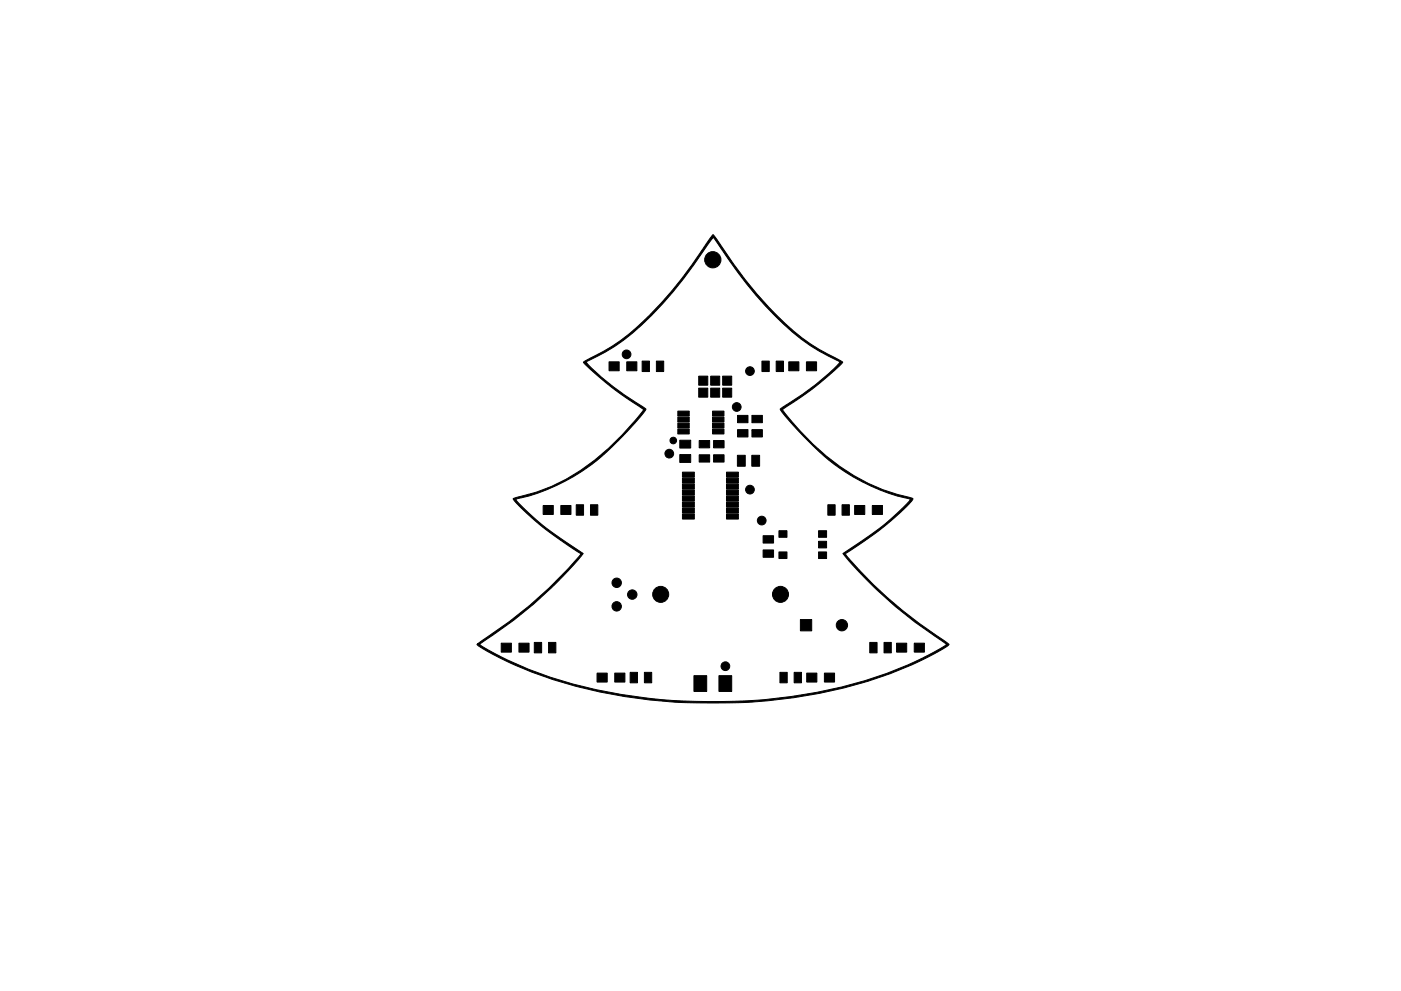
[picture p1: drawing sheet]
<svg xmlns="http://www.w3.org/2000/svg" width="297mm" height="210mm" viewBox="0 0 297 210" stroke-linecap="round" stroke-linejoin="round" font-family="sans-serif">
<g fill="#000" stroke="#000" stroke-width=".21">
<path d="M123.7 76.8l.5-.3a43 43 0 0 0 13.6-9.7 107.2 107.2 0 0 0 12.9-16.4l.5-.6 .8 1.1a87.2 87.2 0 0 0 18.1 20.8 59.4 59.4 0 0 0 8.2 4.9l.4 .2a69.4 69.4 0 0 1-12.8 10.1l.4 .6a58.8 58.8 0 0 0 14.8 13.4 43.6 43.6 0 0 0 12.4 4.8v.3a66.1 66.1 0 0 1-14.2 11.5l.7 1a100.5 100.5 0 0 0 21.2 18.2l-.1 .2a52.6 52.6 0 0 1-7.9 4.2 104.8 104.8 0 0 1-41.5 8 104 104 0 0 1-42.6-8 38.8 38.8 0 0 1-8-4.4h.6l1.8 1.2a80.8 80.8 0 0 0 28.3 9.5 121.2 121.2 0 0 0 51.6-3 73.6 73.6 0 0 0 16.7-7.2l.6-.5-1.1-.8a92.8 92.8 0 0 1-20.3-17.7l-.6-.8 4.4-2.9a48.8 48.8 0 0 0 9.9-8.6 42.8 42.8 0 0 1-22.7-13.4 39.9 39.9 0 0 1-4.9-5.7l.5-.4a53.3 53.3 0 0 0 12.1-9.5v-.2a44.5 44.5 0 0 1-13.6-9.6 115.9 115.9 0 0 1-13-16.5l-.1-.2-.2 .1-1.1 1.5a82.7 82.7 0 0 1-17.9 20.2 51.6 51.6 0 0 1-7.7 4.5l.1 .4a67.2 67.2 0 0 0 12.5 9.7 62.9 62.9 0 0 1-13.7 13.3 40.4 40.4 0 0 1-14 5.8 50.5 50.5 0 0 0 11 9.3l3.4 2.2-2.1 2.5a94.5 94.5 0 0 1-19 16.2 1.58 1.58 0 0 1-1.4 .6l.4-.4a93.5 93.5 0 0 0 21.5-18.7 66.9 66.9 0 0 1-14.3-11.7 1.56 1.56 0 0 1 1.3-.5 38.9 38.9 0 0 0 19-10.3 64 64 0 0 0 7.2-7.9l.2-.3a70.6 70.6 0 0 1-12.8-10.1zM129.1 76.8h2.2v1.9h-2.2zM132.9 76.8h2.1v1.9h-2.1zM136.1 76.6h1.6v2.2h-1.6zM139.2 76.6h1.5v2.2h-1.5zM148.1 79.8h2v1.9h-2zM150.7 79.8h1.9v1.9h-1.9zM153.2 79.8h1.9v1.9h-1.9zM161.5 76.6h1.6v2.2h-1.6zM164.6 76.6h1.5v2.2h-1.5zM167.2 76.8h2.2v1.9h-2.2zM171 76.8h2.1v1.9h-2.1z"/>
<path d="M143.7 87.2h2.4v1.1h-2.4zM143.7 88.5h2.4v1h-2.4zM143.7 89.8h2.4v1h-2.4zM143.7 91h2.4v1.1h-2.4zM144.1 93.4h2.3v1.7h-2.3zM144.1 96.4h2.3v1.7h-2.3zM148.1 82.3h2v2h-2zM148.2 96.5h2.3v1.5h-2.3zM148.2 93.5h2.3v1.5h-2.3zM151.1 91h2.4v1.1h-2.4zM151.1 89.8h2.4v1h-2.4zM151.1 88.5h2.4v1h-2.4z"/>
<path d="M151.1 87.2h2.4v1.1h-2.4zM150.7 82.3h1.9v2h-1.9zM151.3 96.5h2.2v1.5h-2.2zM151.3 93.5h2.2v1.5h-2.2zM153.2 82.3h1.9v2h-1.9zM156.3 96.6h1.7v2.3h-1.7zM156.4 88.1h2.2v1.6h-2.2zM156.4 91.2h2.2v1.5h-2.2zM159.4 96.6h1.7v2.3h-1.7zM159.4 88.1h2.2v1.6h-2.2zM159.4 91.2h2.2v1.5h-2.2zM115.2 107.2h2.1v1.9h-2.1z"/>
<path d="M118.9 107.2h2.2v1.9h-2.2zM122.2 107.1h1.5v2.2h-1.5zM125.2 107.1h1.5v2.2h-1.5zM144.7 100.2h2.5v1h-2.5zM144.7 101.4h2.5v1.1h-2.5zM144.7 102.7h2.5v1.1h-2.5zM144.7 104h2.5v1.1h-2.5zM144.7 105.3h2.5v1h-2.5zM144.7 106.5h2.5v1.1h-2.5zM144.7 107.8h2.5v1.1h-2.5zM144.7 109.1h2.5v1h-2.5zM154 109.1h2.6v1h-2.6z"/>
<path d="M154 107.8h2.6v1.1h-2.6zM154 106.5h2.6v1.1h-2.6zM154 105.3h2.6v1h-2.6zM154 104h2.6v1.1h-2.6zM154 102.7h2.6v1.1h-2.6zM154 101.4h2.6v1.1h-2.6zM154 100.2h2.6v1h-2.6zM161.8 113.7h2.2v1.5h-2.2zM161.8 116.7h2.2v1.5h-2.2zM165.2 117.1h1.7v1.4h-1.7zM165.2 112.6h1.7v1.4h-1.7zM173.6 117.1h1.7v1.4h-1.7z"/>
<path d="M173.6 112.6h1.7v1.4h-1.7zM173.6 114.8h1.7v1.4h-1.7zM175.5 107.1h1.6v2.2h-1.6zM178.5 107.1h1.6v2.2h-1.6zM181.2 107.2h2.1v1.9h-2.1zM185 107.2h2.1v1.9h-2.1zM106.3 136.5h2.1v1.9h-2.1zM110 136.5h2.2v1.9h-2.2zM113.3 136.3h1.5v2.2h-1.5zM116.3 136.3h1.6v2.2h-1.6zM169.7 131.4h2.4v2.4h-2.4zM184.4 136.3h1.6v2.2h-1.6z"/>
<path d="M187.4 136.3h1.6v2.2h-1.6zM190.1 136.5h2.1v1.9h-2.1zM193.8 136.5h2.2v1.9h-2.2zM126.6 142.8h2.1v1.9h-2.1zM130.3 142.8h2.2v1.9h-2.2zM133.6 142.6h1.6v2.3h-1.6zM136.6 142.6h1.6v2.3h-1.6zM147.1 143.4h2.7v3.3h-2.7zM152.4 143.4h2.7v3.3h-2.7zM165.4 142.6h1.5v2.3h-1.5zM168.4 142.6h1.5v2.3h-1.5zM171 142.8h2.2v1.9h-2.2z"/>
<path d="M174.8 142.8h2.1v1.9h-2.1z"/>
<circle cx="151.1" cy="55.1" r="1.72"/>
<circle cx="132.8" cy="75.2" r=".92"/>
<circle cx="159" cy="78.7" r=".92"/>
<circle cx="141.9" cy="96.2" r=".92"/>
<circle cx="142.7" cy="93.5" r=".7"/>
<circle cx="156.2" cy="86.3" r=".92"/>
<circle cx="159" cy="103.9" r=".92"/>
<circle cx="161.5" cy="110.4" r=".92"/>
<circle cx="130.7" cy="123.6" r="1"/>
<circle cx="130.7" cy="128.6" r="1"/>
<circle cx="134" cy="126.1" r="1"/>
<circle cx="140.1" cy="126.1" r="1.7"/>
<circle cx="165.5" cy="126.1" r="1.7"/>
<circle cx="178.5" cy="132.6" r="1.2"/>
<circle cx="153.8" cy="141.3" r=".92"/>
</g>
</svg>
